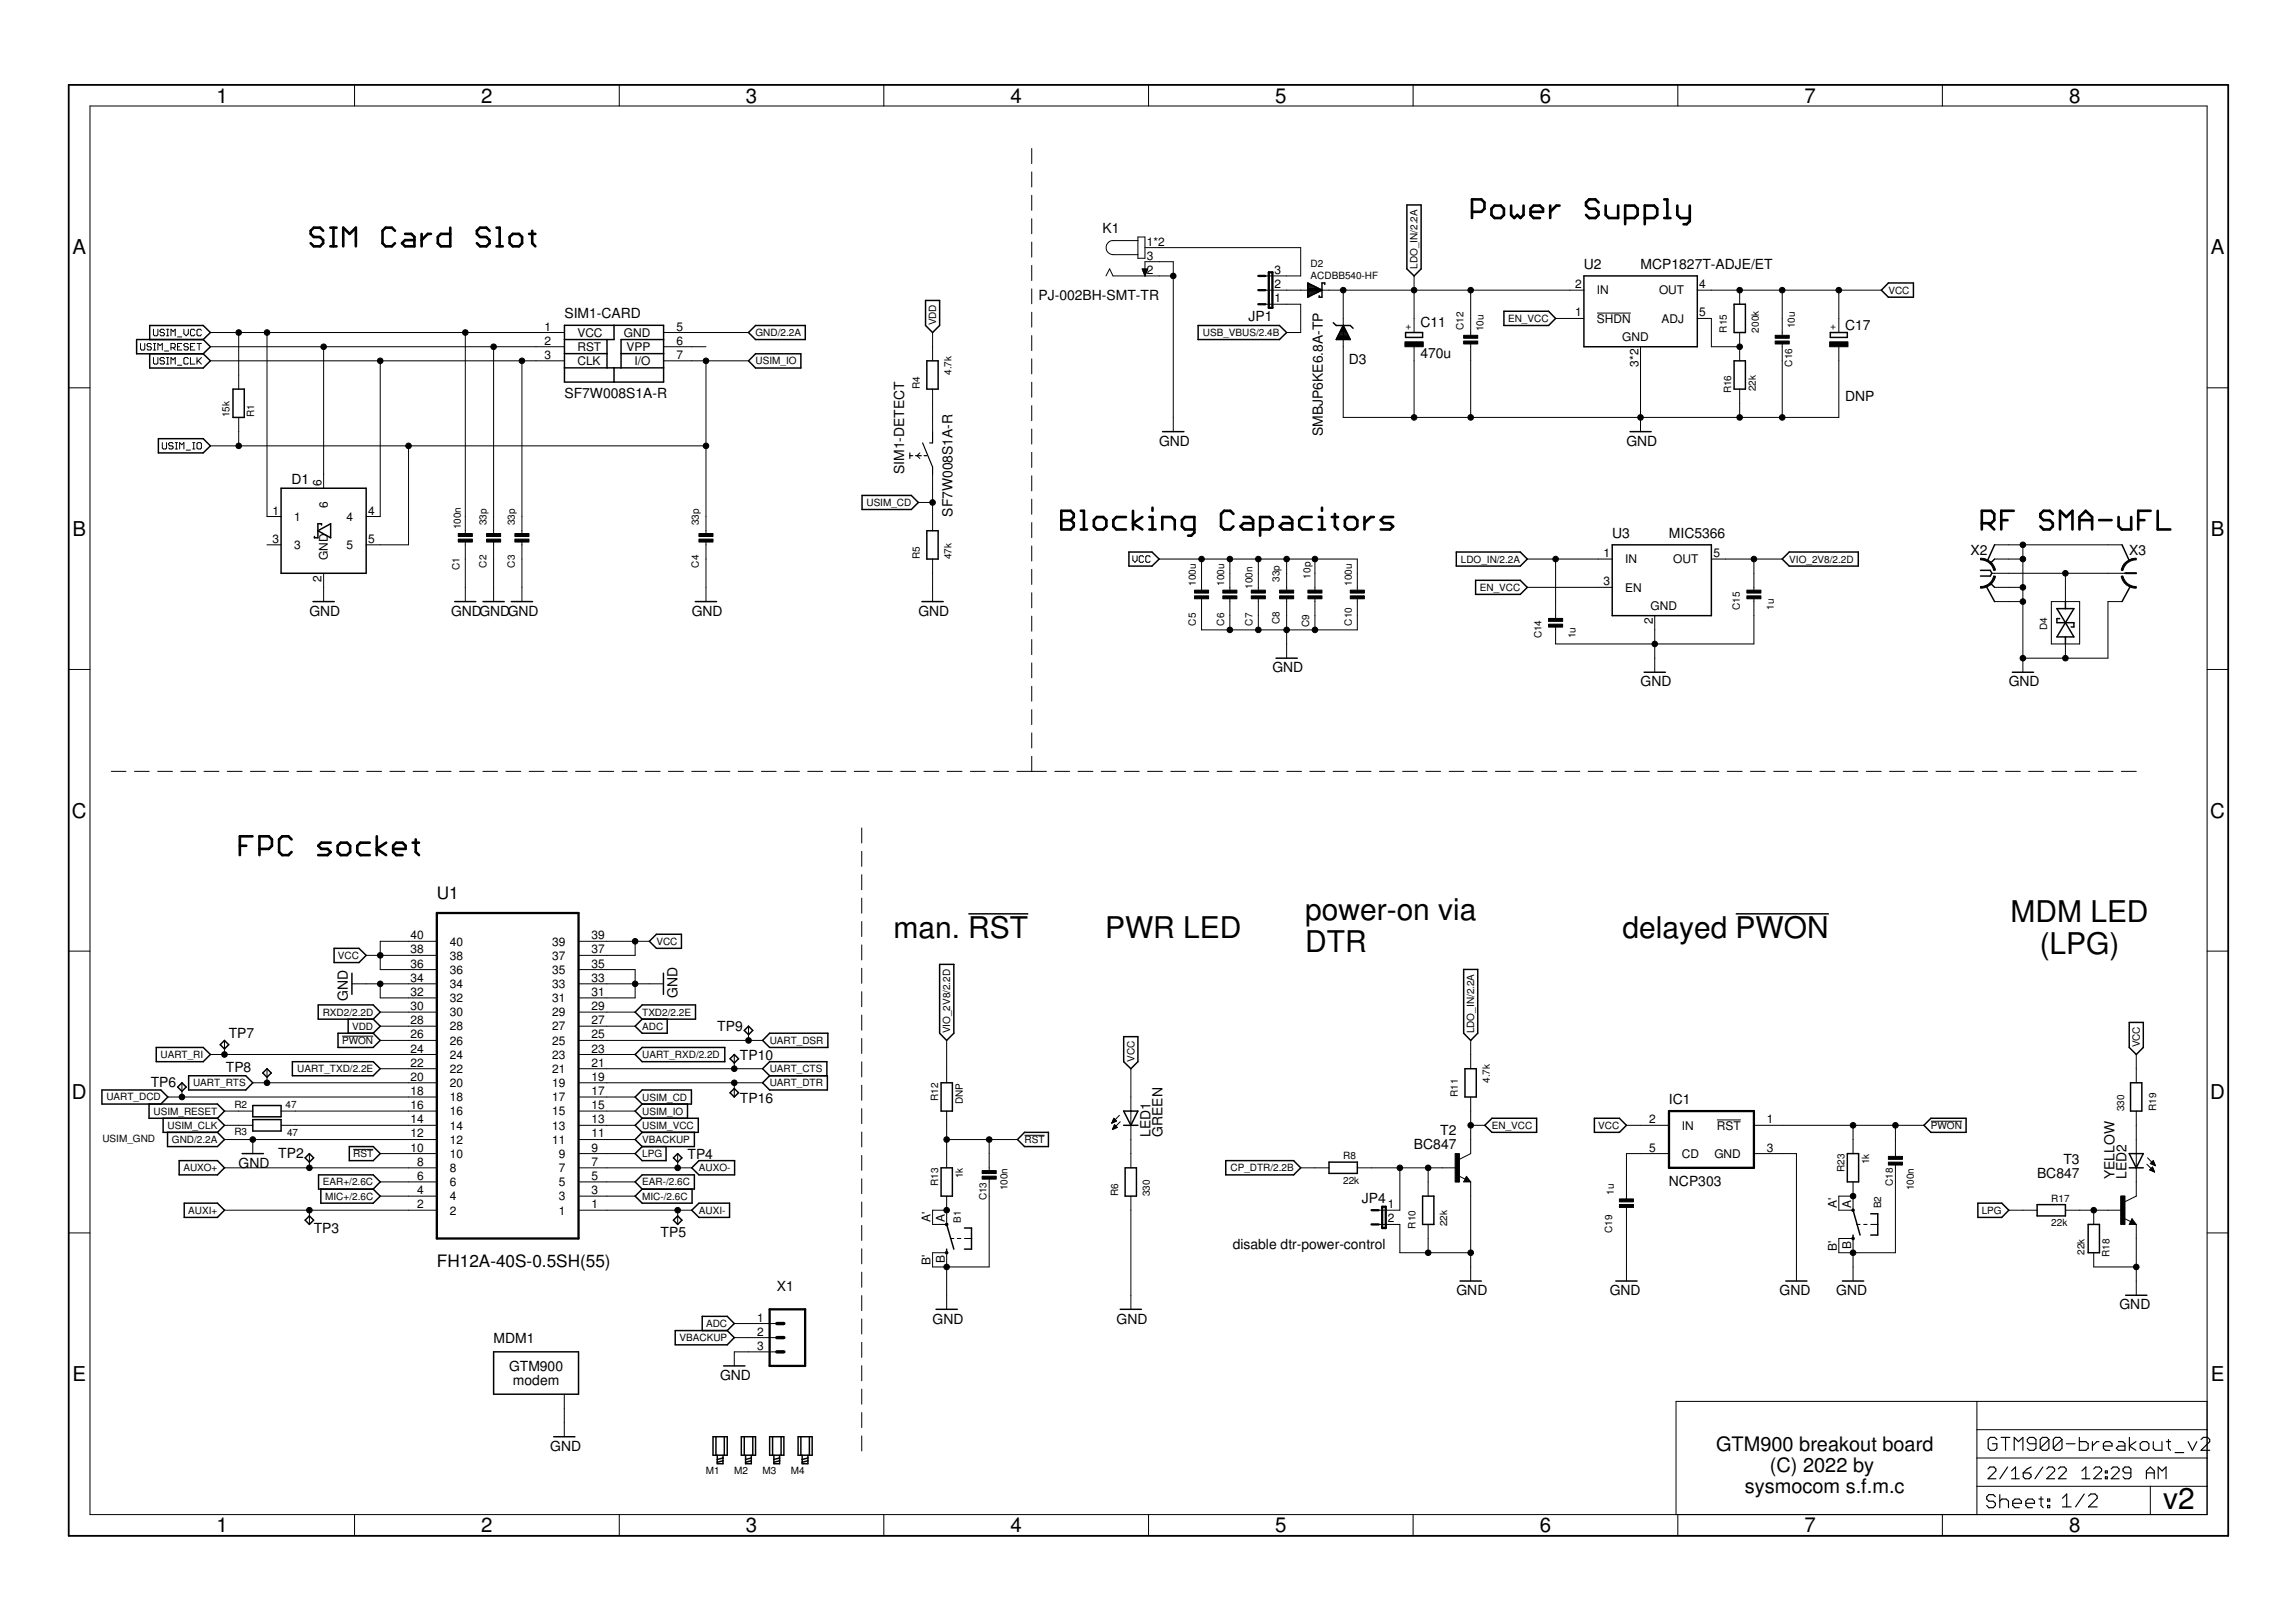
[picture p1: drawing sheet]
<svg xmlns="http://www.w3.org/2000/svg" width="297mm" height="210mm" viewBox="0 0 297 210" stroke-linecap="round" stroke-linejoin="round" font-family="sans-serif">
<defs><g id="words">
<g font-size="3.9">
<text x="168.9" y="119.1">power-on via</text>
<text x="260.1" y="119.3">MDM LED</text>
<text x="115.6" y="121.4">man. RST</text>
<text x="143" y="121.4">PWR LED</text>
<text x="168.9" y="123.2">DTR</text>
<text x="209.9" y="121.4">delayed PWON</text>
<text x="263.9" y="123.4">(LPG)</text>
<text x="279.9" y="195.3">v2</text>
</g>
<g font-size="2.6">
<text x="28" y="13.3">1</text>
<text x="62.3" y="13.3">2</text>
<text x="96.5" y="13.3">3</text>
<text x="130.7" y="13.3">4</text>
<text x="165" y="13.3">5</text>
<text x="199.2" y="13.3">6</text>
<text x="233.4" y="13.3">7</text>
<text x="267.7" y="13.3">8</text>
<text x="9.4" y="32.9">A</text>
<text x="286" y="32.9">A</text>
<text x="9.4" y="69.3">B</text>
<text x="286" y="69.3">B</text>
<text x="9.3" y="105.8">C</text>
<text x="286" y="105.8">C</text>
<text x="9.3" y="142.3">D</text>
<text x="286" y="142.3">D</text>
<text x="9.4" y="178.7">E</text>
<text x="286" y="178.7">E</text>
<text x="222" y="187.8">GTM900 breakout board</text>
<text x="229" y="190.5">(C) 2022 by</text>
<text x="225.7" y="193.3">sysmocom s.f.m.c</text>
<text x="28" y="198.3">1</text>
<text x="62.3" y="198.3">2</text>
<text x="96.5" y="198.3">3</text>
<text x="130.7" y="198.3">4</text>
<text x="165" y="198.3">5</text>
<text x="199.2" y="198.3">6</text>
<text x="233.4" y="198.3">7</text>
<text x="267.7" y="198.3">8</text>
</g>
<g font-size="2.2">
<text x="56.5" y="116.3">U1</text>
<text x="56.5" y="163.9">FH12A-40S-0.5SH(55)</text>
</g>
<g font-size="1.8">
<text x="142.6" y="30.2">K1</text>
<text x="204.9" y="34.8">U2</text>
<text x="212.2" y="34.8">MCP1827T-ADJE/ET</text>
<text x="73" y="41.2">SIM1-CARD</text>
<text x="134.4" y="38.8">PJ-002BH-SMT-TR</text>
<text x="161.5" y="41.6">JP1</text>
<text x="174.5" y="47.2">D3</text>
<text x="183.8" y="46.4">470u</text>
<text x="183.8" y="42.3">C11</text>
<text x="238.7" y="42.7">C17</text>
<text x="73" y="51.5">SF7W008S1A-R</text>
<text x="238.7" y="51.8">DNP</text>
<text x="150" y="57.7">GND</text>
<text x="171.1" y="56.4" transform="rotate(-90 171.1 56.4)">SMBJP6KE6.8A-TP</text>
<text x="210.4" y="57.7">GND</text>
<text x="37.7" y="62.6">D1</text>
<text x="117" y="61.4" transform="rotate(-90 117 61.4)">SIM1-DETECT</text>
<text x="123.2" y="66.9" transform="rotate(-90 123.2 66.9)">SF7W008S1A-R</text>
<text x="208.6" y="69.6">U3</text>
<text x="215.9" y="69.6">MIC5366</text>
<text x="254.9" y="71.8">X2</text>
<text x="275.5" y="71.8">X3</text>
<text x="40" y="79.7">GND</text>
<text x="58.4" y="79.7">GNDGNDGND</text>
<text x="89.5" y="79.7">GND</text>
<text x="118.8" y="79.7">GND</text>
<text x="164.6" y="87">GND</text>
<text x="212.2" y="88.8">GND</text>
<text x="259.9" y="88.8">GND</text>
<text x="45" y="129.5" transform="rotate(-90 45 129.5)">GND</text>
<text x="87.7" y="129.1" transform="rotate(-90 87.7 129.1)">GND</text>
<text x="29.6" y="134.3">TP7</text>
<text x="92.8" y="133.4">TP9</text>
<text x="95.7" y="137.2">TP10</text>
<text x="19.5" y="140.7">TP6</text>
<text x="29.2" y="138.7">TP8</text>
<text x="95.7" y="142.7">TP16</text>
<text x="215.9" y="142.9">IC1</text>
<text x="36" y="149.8">TP2</text>
<text x="148.9" y="147.1" transform="rotate(-90 148.9 147.1)">LED1</text>
<text x="150.4" y="147.1" transform="rotate(-90 150.4 147.1)">GREEN</text>
<text x="182.9" y="148.8">BC847</text>
<text x="186.3" y="146.9">T2</text>
<text x="30.9" y="151.1">GND</text>
<text x="89" y="150">TP4</text>
<text x="176.2" y="155.7">JP4</text>
<text x="215.9" y="153.5">NCP303</text>
<text x="263.5" y="152.4">BC847</text>
<text x="266.9" y="150.6">T3</text>
<text x="273.5" y="152.6" transform="rotate(-90 273.5 152.6)">YELLOW</text>
<text x="275.1" y="152.6" transform="rotate(-90 275.1 152.6)">LED2</text>
<text x="40.6" y="159.6">TP3</text>
<text x="85.5" y="160.1">TP5</text>
<text x="159.5" y="161.6">disable dtr-power-control</text>
<text x="100.5" y="167.1">X1</text>
<text x="188.4" y="167.6">GND</text>
<text x="208.2" y="167.6">GND</text>
<text x="230.2" y="167.6">GND</text>
<text x="237.6" y="167.6">GND</text>
<text x="63.9" y="173.8">MDM1</text>
<text x="120.6" y="171.3">GND</text>
<text x="144.5" y="171.3">GND</text>
<text x="274.2" y="169.4">GND</text>
<text x="65.9" y="177.4">GTM900</text>
<text x="66.4" y="179.2">modem</text>
<text x="93.2" y="178.6">GND</text>
<text x="71.2" y="187.8">GND</text>
</g>
<g font-size="1.5">
<text x="148.4" y="31.8">1*2</text>
<text x="148.4" y="35.5">2</text>
<text x="148.4" y="33.6">3</text>
<text x="164.9" y="35.5">3</text>
<text x="164.9" y="39.1">1</text>
<text x="164.9" y="37.3">2</text>
<text x="203.8" y="37.3">2</text>
<text x="203.8" y="40.9">1</text>
<text x="206.6" y="38.1">IN</text>
<text x="206.6" y="41.8">SHDN</text>
<text x="214.6" y="38.1">OUT</text>
<text x="215" y="41.8">ADJ</text>
<text x="219.8" y="37.3">4</text>
<text x="219.8" y="40.9">5</text>
<text x="70.5" y="42.8">1</text>
<text x="70.5" y="44.6">2</text>
<text x="70.5" y="46.4">3</text>
<text x="74.7" y="43.6">VCC</text>
<text x="74.7" y="45.4">RST</text>
<text x="74.7" y="47.2">CLK</text>
<text x="80.7" y="43.6">GND</text>
<text x="81.1" y="45.4">VPP</text>
<text x="82.1" y="47.3">I/O</text>
<text x="87.5" y="46.4">7</text>
<text x="87.5" y="44.6">6</text>
<text x="87.5" y="42.8">5</text>
<text x="209.9" y="44.1">GND</text>
<text x="212" y="47.5" transform="rotate(-90 212 47.5)">3*2</text>
<text x="41.6" y="62.9" transform="rotate(-90 41.6 62.9)">6</text>
<text x="42.4" y="65.7" transform="rotate(-90 42.4 65.7)">6</text>
<text x="35.2" y="66.6">1</text>
<text x="35.2" y="70.3">3</text>
<text x="38.1" y="67.4">1</text>
<text x="38.1" y="71.1">3</text>
<text x="44.8" y="71.1">5</text>
<text x="44.8" y="67.4">4</text>
<text x="47.6" y="70.3">5</text>
<text x="47.6" y="66.6">4</text>
<text x="41.6" y="75.3" transform="rotate(-90 41.6 75.3)">2</text>
<text x="42.4" y="72.5" transform="rotate(-90 42.4 72.5)">GND</text>
<text x="207.5" y="72.1">1</text>
<text x="207.5" y="75.8">3</text>
<text x="210.3" y="72.9">IN</text>
<text x="210.3" y="76.6">EN</text>
<text x="216.5" y="72.9">OUT</text>
<text x="221.7" y="72.1">5</text>
<text x="213.5" y="78.9">GND</text>
<text x="213.8" y="80.8" transform="rotate(-90 213.8 80.8)">2</text>
<text x="53.1" y="125.2">36</text>
<text x="53.1" y="123.4">38</text>
<text x="53.1" y="121.6">40</text>
<text x="58.2" y="124.2">38</text>
<text x="58.2" y="122.4">40</text>
<text x="71.4" y="124.2">37</text>
<text x="71.4" y="122.4">39</text>
<text x="76.5" y="125.2">35</text>
<text x="76.5" y="123.4">37</text>
<text x="76.5" y="121.6">39</text>
<text x="53.1" y="130.7">30</text>
<text x="53.1" y="128.9">32</text>
<text x="53.1" y="127.1">34</text>
<text x="58.2" y="131.5">30</text>
<text x="58.2" y="129.7">32</text>
<text x="58.2" y="127.9">34</text>
<text x="58.2" y="126">36</text>
<text x="71.4" y="131.5">29</text>
<text x="71.4" y="129.7">31</text>
<text x="71.4" y="127.9">33</text>
<text x="71.4" y="126">35</text>
<text x="76.5" y="130.7">29</text>
<text x="76.5" y="128.9">31</text>
<text x="76.5" y="127.1">33</text>
<text x="53.1" y="136.2">24</text>
<text x="53.1" y="134.4">26</text>
<text x="53.1" y="132.5">28</text>
<text x="58.2" y="137">24</text>
<text x="58.2" y="135.2">26</text>
<text x="58.2" y="133.4">28</text>
<text x="71.4" y="137">23</text>
<text x="71.4" y="135.2">25</text>
<text x="71.4" y="133.4">27</text>
<text x="76.5" y="136.2">23</text>
<text x="76.5" y="134.4">25</text>
<text x="76.5" y="132.5">27</text>
<text x="53.1" y="143.5">16</text>
<text x="53.1" y="141.7">18</text>
<text x="53.1" y="139.9">20</text>
<text x="53.1" y="138">22</text>
<text x="58.2" y="142.5">18</text>
<text x="58.2" y="140.7">20</text>
<text x="58.2" y="138.8">22</text>
<text x="71.4" y="142.5">17</text>
<text x="71.4" y="140.7">19</text>
<text x="71.4" y="138.9">21</text>
<text x="76.5" y="143.5">15</text>
<text x="76.5" y="141.7">17</text>
<text x="76.5" y="139.9">19</text>
<text x="76.5" y="138">21</text>
<text x="53.1" y="149">10</text>
<text x="53.1" y="147.2">12</text>
<text x="53.1" y="145.4">14</text>
<text x="58.2" y="149.8">10</text>
<text x="58.2" y="148">12</text>
<text x="58.2" y="146.2">14</text>
<text x="58.2" y="144.3">16</text>
<text x="71.4" y="148">11</text>
<text x="71.4" y="146.2">13</text>
<text x="71.4" y="144.3">15</text>
<text x="72.3" y="149.8">9</text>
<text x="76.5" y="149">9</text>
<text x="76.5" y="147.2">11</text>
<text x="76.5" y="145.4">13</text>
<text x="213.4" y="145.4">2</text>
<text x="213.4" y="149">5</text>
<text x="217.6" y="146.2">IN</text>
<text x="217.6" y="149.8">CD</text>
<text x="221.8" y="149.8">GND</text>
<text x="222.1" y="146.2">RST</text>
<text x="228.6" y="145.4">1</text>
<text x="228.6" y="149">3</text>
<text x="54" y="154.5">4</text>
<text x="54" y="152.7">6</text>
<text x="54" y="150.9">8</text>
<text x="58.2" y="155.3">4</text>
<text x="58.2" y="153.5">6</text>
<text x="58.2" y="151.7">8</text>
<text x="72.3" y="155.3">3</text>
<text x="72.3" y="153.5">5</text>
<text x="72.3" y="151.7">7</text>
<text x="76.5" y="154.5">3</text>
<text x="76.5" y="152.7">5</text>
<text x="76.5" y="150.9">7</text>
<text x="54" y="156.4">2</text>
<text x="58.2" y="157.2">2</text>
<text x="72.3" y="157.2">1</text>
<text x="76.5" y="156.4">1</text>
<text x="120.4" y="158.2" transform="rotate(-90 120.4 158.2)">A'</text>
<text x="122.2" y="158.2" transform="rotate(-90 122.2 158.2)">A</text>
<text x="179.5" y="156.4">1</text>
<text x="179.5" y="158.2">2</text>
<text x="237.6" y="161.9" transform="rotate(-90 237.6 161.9)">B'</text>
<text x="237.6" y="156.4" transform="rotate(-90 237.6 156.4)">A'</text>
<text x="239.5" y="161.6" transform="rotate(-90 239.5 161.6)">B</text>
<text x="239.5" y="156.4" transform="rotate(-90 239.5 156.4)">A</text>
<text x="120.4" y="163.7" transform="rotate(-90 120.4 163.7)">B'</text>
<text x="122.2" y="163.4" transform="rotate(-90 122.2 163.4)">B</text>
<text x="97.9" y="171">1</text>
<text x="97.9" y="172.9">2</text>
<text x="97.9" y="174.7">3</text>
</g>
<g font-size="1.3">
<text x="169.6" y="34.6">D2</text>
<text x="183.4" y="34.8" transform="rotate(-90 183.4 34.8)">LDO_IN/2.2A</text>
<text x="169.6" y="36.1">ACDBB540-HF</text>
<text x="195.1" y="41.7">EN_VCC</text>
<text x="244.3" y="38">VCC</text>
<text x="97.7" y="43.5">GND/2.2A</text>
<text x="97.7" y="47.2">USIM_IO</text>
<text x="121.1" y="42.1" transform="rotate(-90 121.1 42.1)">VDD</text>
<text x="155.6" y="43.5">USB_VBUS/2.4B</text>
<text x="182.5" y="42.7" transform="rotate(-90 182.5 42.7)">+</text>
<text x="189.3" y="42.7" transform="rotate(-90 189.3 42.7)">C12</text>
<text x="191.9" y="42.9" transform="rotate(-90 191.9 42.9)">10u</text>
<text x="223.4" y="43" transform="rotate(-90 223.4 43)">R15</text>
<text x="227.5" y="43" transform="rotate(-90 227.5 43)">200k</text>
<text x="231.9" y="47.4" transform="rotate(-90 231.9 47.4)">C16</text>
<text x="232.2" y="42.5" transform="rotate(-90 232.2 42.5)">10u</text>
<text x="237.5" y="42.7" transform="rotate(-90 237.5 42.7)">+</text>
<text x="119" y="50.4" transform="rotate(-90 119 50.4)">R4</text>
<text x="123.1" y="48.5" transform="rotate(-90 123.1 48.5)">4.7k</text>
<text x="224" y="50.9" transform="rotate(-90 224 50.9)">R16</text>
<text x="227.2" y="50.6" transform="rotate(-90 227.2 50.6)">22k</text>
<text x="29.7" y="54" transform="rotate(-90 29.7 54)">15k</text>
<text x="32.9" y="54" transform="rotate(-90 32.9 54)">R1</text>
<text x="112.1" y="65.5">USIM_CD</text>
<text x="59.6" y="68.5" transform="rotate(-90 59.6 68.5)">100n</text>
<text x="62.9" y="68" transform="rotate(-90 62.9 68)">33p</text>
<text x="66.6" y="68" transform="rotate(-90 66.6 68)">33p</text>
<text x="90.4" y="68" transform="rotate(-90 90.4 68)">33p</text>
<text x="59.5" y="73.8" transform="rotate(-90 59.5 73.8)">C1</text>
<text x="62.9" y="73.4" transform="rotate(-90 62.9 73.4)">C2</text>
<text x="66.6" y="73.4" transform="rotate(-90 66.6 73.4)">C3</text>
<text x="90.4" y="73.4" transform="rotate(-90 90.4 73.4)">C4</text>
<text x="119" y="72.3" transform="rotate(-90 119 72.3)">R5</text>
<text x="123.1" y="72.3" transform="rotate(-90 123.1 72.3)">47k</text>
<text x="154.7" y="75.8" transform="rotate(-90 154.7 75.8)">100u</text>
<text x="158.4" y="75.8" transform="rotate(-90 158.4 75.8)">100u</text>
<text x="162" y="76.2" transform="rotate(-90 162 76.2)">100n</text>
<text x="165.5" y="75.3" transform="rotate(-90 165.5 75.3)">33p</text>
<text x="169.6" y="74.9" transform="rotate(-90 169.6 74.9)">10p</text>
<text x="174.9" y="75.8" transform="rotate(-90 174.9 75.8)">100u</text>
<text x="189" y="72.8">LDO_IN/2.2A</text>
<text x="191.4" y="76.5">EN_VCC</text>
<text x="231.5" y="72.8">VIO_2V8/2.2D</text>
<text x="154.7" y="81" transform="rotate(-90 154.7 81)">C5</text>
<text x="158.4" y="81" transform="rotate(-90 158.4 81)">C6</text>
<text x="162" y="81" transform="rotate(-90 162 81)">C7</text>
<text x="165.5" y="80.8" transform="rotate(-90 165.5 80.8)">C8</text>
<text x="169.4" y="81.1" transform="rotate(-90 169.4 81.1)">C9</text>
<text x="174.9" y="81" transform="rotate(-90 174.9 81)">C10</text>
<text x="199.4" y="82.6" transform="rotate(-90 199.4 82.6)">C14</text>
<text x="203.8" y="82.6" transform="rotate(-90 203.8 82.6)">1u</text>
<text x="225.1" y="78.9" transform="rotate(-90 225.1 78.9)">C15</text>
<text x="229.5" y="78.9" transform="rotate(-90 229.5 78.9)">1u</text>
<text x="264.8" y="81.5" transform="rotate(-90 264.8 81.5)">D4</text>
<text x="43.7" y="124.1">VCC</text>
<text x="84.9" y="122.3">VCC</text>
<text x="41.8" y="131.4">RXD2/2.2D</text>
<text x="83.1" y="131.4">TXD2/2.2E</text>
<text x="20.8" y="136.9">UART_RI</text>
<text x="44.3" y="135.1">PWON</text>
<text x="45.5" y="133.3">VDD</text>
<text x="83.1" y="133.3">ADC</text>
<text x="83.1" y="136.9">UART_RXD/2.2D</text>
<text x="99.6" y="135.1">UART_DSR</text>
<text x="122.9" y="133.7" transform="rotate(-90 122.9 133.7)">VIO_2V8/2.2D</text>
<text x="146.8" y="137.4" transform="rotate(-90 146.8 137.4)">VCC</text>
<text x="190.7" y="133.7" transform="rotate(-90 190.7 133.7)">LDO_IN/2.2A</text>
<text x="276.8" y="135.6" transform="rotate(-90 276.8 135.6)">VCC</text>
<text x="13.8" y="142.4">UART_DCD</text>
<text x="25" y="140.6">UART_RTS</text>
<text x="30.3" y="143.4">R2</text>
<text x="36.9" y="143.3">47</text>
<text x="38.5" y="138.8">UART_TXD/2.2E</text>
<text x="83.1" y="142.4">USIM_CD</text>
<text x="99.6" y="138.8">UART_CTS</text>
<text x="99.6" y="140.6">UART_DTR</text>
<text x="121.4" y="142.5" transform="rotate(-90 121.4 142.5)">R12</text>
<text x="124.6" y="142.9" transform="rotate(-90 124.6 142.9)">DNP</text>
<text x="188.6" y="142" transform="rotate(-90 188.6 142)">R11</text>
<text x="192.7" y="140.1" transform="rotate(-90 192.7 140.1)">4.7k</text>
<text x="274.8" y="143.8" transform="rotate(-90 274.8 143.8)">330</text>
<text x="278.9" y="143.8" transform="rotate(-90 278.9 143.8)">R19</text>
<text x="13.2" y="147.8">USIM_GND</text>
<text x="19.9" y="144.2">USIM_RESET</text>
<text x="21.7" y="146.1">USIM_CLK</text>
<text x="22.2" y="147.9">GND/2.2A</text>
<text x="30.3" y="146.9">R3</text>
<text x="37.1" y="147">47</text>
<text x="45.7" y="149.7">RST</text>
<text x="83.1" y="146.1">USIM_VCC</text>
<text x="83.1" y="144.3">USIM_IO</text>
<text x="83.1" y="147.9">VBACKUP</text>
<text x="83.1" y="149.7">LPG</text>
<text x="132.6" y="147.9">RST</text>
<text x="193" y="146.1">EN_VCC</text>
<text x="206.8" y="146.1">VCC</text>
<text x="249.8" y="146.1">PWON</text>
<text x="23.7" y="151.6">AUXO+</text>
<text x="41.8" y="153.4">EAR+/2.6C</text>
<text x="42.1" y="155.2">MIC+/2.6C</text>
<text x="83.1" y="153.4">EAR-/2.6C</text>
<text x="83.1" y="155.2">MIC-/2.6C</text>
<text x="90.4" y="151.6">AUXO-</text>
<text x="121.4" y="153.5" transform="rotate(-90 121.4 153.5)">R13</text>
<text x="124.6" y="152.5" transform="rotate(-90 124.6 152.5)">1k</text>
<text x="127.6" y="155.3" transform="rotate(-90 127.6 155.3)">C13</text>
<text x="130.4" y="154.1" transform="rotate(-90 130.4 154.1)">100n</text>
<text x="144.6" y="154.8" transform="rotate(-90 144.6 154.8)">R6</text>
<text x="148.8" y="154.8" transform="rotate(-90 148.8 154.8)">330</text>
<text x="159.2" y="151.6">CP_DTR/2.2B</text>
<text x="173.8" y="153.2">22k</text>
<text x="173.8" y="150">R8</text>
<text x="208.8" y="154.6" transform="rotate(-90 208.8 154.6)">1u</text>
<text x="238.6" y="151.7" transform="rotate(-90 238.6 151.7)">R23</text>
<text x="241.8" y="150.6" transform="rotate(-90 241.8 150.6)">1k</text>
<text x="244.9" y="153.5" transform="rotate(-90 244.9 153.5)">C18</text>
<text x="247.6" y="154.1" transform="rotate(-90 247.6 154.1)">100n</text>
<text x="265.4" y="155.5">R17</text>
<text x="24.4" y="157.1">AUXI+</text>
<text x="90.4" y="157.1">AUXI-</text>
<text x="124.3" y="158.2" transform="rotate(-90 124.3 158.2)">B1</text>
<text x="183.1" y="159" transform="rotate(-90 183.1 159)">R10</text>
<text x="187.2" y="158.7" transform="rotate(-90 187.2 158.7)">22k</text>
<text x="208.6" y="159.6" transform="rotate(-90 208.6 159.6)">C19</text>
<text x="243.4" y="156.4" transform="rotate(-90 243.4 156.4)">B2</text>
<text x="256.4" y="157.1">LPG</text>
<text x="265.4" y="158.7">22k</text>
<text x="269.7" y="162.4" transform="rotate(-90 269.7 162.4)">22k</text>
<text x="272.9" y="162.7" transform="rotate(-90 272.9 162.7)">R18</text>
<text x="87.9" y="173.6">VBACKUP</text>
<text x="91.4" y="171.7">ADC</text>
<text x="91.3" y="190.7">M1</text>
<text x="95" y="190.7">M2</text>
<text x="98.7" y="190.7">M3</text>
<text x="102.3" y="190.7">M4</text>
</g>
</g></defs>
<g fill="none" stroke="#000" stroke-width=".13">
<path d="M11.6 13.7h273.9v182.3h-273.9zM45.9 11v2.7M80.1 11v2.7M114.3 11v2.7M133.5 19.2v2M148.6 11v2.7M182.8 11v2.7M217.1 11v2.7M251.3 11v2.7M133.5 22.2v2M133.5 25.3v1.9M133.5 28.3v1.9"/>
<path d="M133.5 31.3v2M133.5 34.4v1.9M133.5 37.4v1.9M143.1 35.7l.5-.9 .4 .9h7.8M147.2 31.1h-3.2a.91 .91 0 0 0-.9 .9 .91 .91 0 0 0 .9 1h3.2M147.2 30.7h.9v2.7h-.9zM147.8 34.8h.7l-.4 .9zM147.8 34.8h.7M147.8 34.9h.6M147.8 35h.6M147.9 35.1h.5M147.9 35.2h.4"/>
<path d="M148 35.3h.3M148 35.4h.3M148 35.5h.2M148.1 35.5h.1M148.1 35.6h.1M148.1 35.7v-1.8h3.7v22M148.1 32h20.2v3.7h-4.6M148.1 35.7h.1M163.7 39.4h4.6v3.6h-1.8M163.7 37.5h41.2M173.8 37.5v16.5h64.1v-9.1M182.9 35.7v7.3"/>
<path d="M190.3 37.5v6.1M219.6 37.5h23.8M225.1 37.5v1.9M230.6 37.5v6.1M237.9 37.5v5.5M8.9 50.2h2.7M18.2 44.4v.7l.1 .2h.3l.1-.2v-.7M19.6 44.6l-.1-.2h-.3l-.2 .2 .2 .3h.3l.1 .1-.1 .3h-.3l-.2-.2M19.9 42.6v.7l.1 .2h.3l.1-.2v-.7M19.9 46.3v.7l.1 .1h.3l.1-.1v-.7M19.9 45.3h.3M19.9 44.4h.3"/>
<path d="M20 44.4v.9M20.4 45.3v-.9l.3 .3 .3-.3v.9M21 57.3v.7l.1 .1h.3l.1-.1v-.7M21.3 42.8l-.2-.2h-.3l-.1 .2v.1l.1 .1h.3l.2 .3-.2 .2h-.3l-.1-.2M21.3 46.4l-.2-.1h-.3l-.1 .1v.2l.1 .1h.3l.2 .1v.2l-.2 .1h-.3l-.1-.1M21.3 45.4h.5M21.5 43.5h.3M21.5 42.6h.3M21.5 47.1h.3M21.5 46.3h.3M21.7 42.6v.9M21.7 46.3v.8"/>
<path d="M22.1 45h.4l.2-.1v-.3l-.2-.2h-.4v.9M22.1 43.5v-.9l.3 .3 .3-.3v.9M22.1 47.1v-.8l.3 .3 .3-.3v.8M22.4 45l.3 .3M22.4 57.4l-.2-.1h-.2l-.2 .1v.2l.2 .1h.2l.2 .1v.2l-.2 .1h-.2l-.2-.1M22.7 58.1h.3M22.7 57.3h.3M22.8 57.3v.8M23 43.6h.5M23 47.3h.5M23 44.9h.2M23.2 58.1v-.8l.3 .3 .3-.3v.8"/>
<path d="M23.5 44.4h-.5v.9h.5M23.8 42.6v.6l.3 .3 .3-.3v-.6M24.1 58.3h.5M24.4 44.6l-.2-.2h-.3l-.1 .2v.1l.1 .2h.3l.2 .1v.1l-.2 .2h-.3l-.1-.2M24.4 46.4l-.2-.1h-.3l-.1 .1v.6l.1 .1h.3l.2-.1M24.6 46.3v.8h.6M24.6 44.9h.3M24.9 58.1h.3M24.9 57.3h.3M25.1 57.3v.8M25.2 42.8l-.1-.2h-.3l-.2 .2v.5l.2 .2h.3l.1-.2M25.2 44.4h-.6v.9h.6"/>
<path d="M25.5 46.3v.8M25.5 57.4l.1-.1h.3l.2 .1v.6l-.2 .1h-.3l-.1-.1zM25.5 44.4h.6M25.6 46.7l.5 .4M25.8 44.4v.9M26.1 42.8l-.2-.2h-.3l-.1 .2v.5l.1 .2h.3l.2-.2M26.1 46.3l-.6 .5M27.2 43h45.8M27.2 46.7h45.8M27.2 44.9h45.8M27.2 57.7h64.1M30.9 43v7.4"/>
<path d="M30.9 54v3.7M34.5 43v23.8h1.9M41.9 44.9v18.3M49.2 46.7v20.1h-1.8M52.9 57.7v12.8h-5.5M60.2 43v26.2M63.9 44.9v24.3M67.5 46.7v22.5M85.8 43h11M85.8 46.7h11M85.8 44.9h5.5M91.3 46.7v22.5"/>
<path d="M119 58.6l-.4 .4 .4 .3M120.6 43v3.7M120.6 50.4v5.5M133.5 40.4v1.9M133.5 43.4v2M133.5 46.4v2M133.5 49.5v1.9M133.5 52.5v1.9M133.5 55.5v2M133.5 58.5v2M182.9 44.9v9.1M190.3 44.3v9.7"/>
<path d="M201.3 41.2h3.6M206.6 40.5h4.4M212.2 44.9v11M219.6 41.2h1.8v3.7h3.7M225.1 43v3.7M225.1 50.4v3.6M230.6 44.3v9.7M285.5 50.2h2.8M34.5 70.5h1.9M41.9 74.2v3.7M60.2 70v7.9M63.9 70v7.9"/>
<path d="M67.5 70v7.9M91.3 70v7.9M118.8 65h1.8M120.6 61.4v7.3M120.6 72.3v5.6M133.5 61.6v1.9M133.5 64.6v1.9M133.5 67.6v2M133.5 70.7v1.9M133.5 73.7v1.9M133.5 76.7v2M133.5 79.7v2"/>
<path d="M146.6 71.9v.6l.2 .3 .3-.3v-.6M148 72.1l-.2-.2h-.3l-.1 .2v.5l.1 .2h.3l.2-.2M148.8 72.1l-.1-.2h-.3l-.2 .2v.5l.2 .2h.3l.1-.2M150 72.3h25.6v4.3M155.4 72.3v4.3M155.4 77.3v4.2h20.2v-4.2M159.1 72.3v4.3M159.1 77.3v4.2M162.8 72.3v4.3M162.8 77.3v4.2M166.5 72.3v4.3M166.5 77.3v7.9"/>
<path d="M170.1 72.3v4.3M170.1 77.3v4.2M197.6 76h11M197.6 72.3h11M201.3 72.3v7.9M214.1 79.7v7.3M221.4 72.3h9.2M226.9 77.3v6h-25.6v-2.3M226.9 72.3v4.3M257.7 74.2h17.2M258 76h3.7M258 77.9h3.7"/>
<path d="M258 72.3h3.7M258 70.5h16.5M261.7 70.5v16.5M265.4 77.9h3.6v5.4h-3.6zM267.2 74.2v3.7M274.5 77.9h-1.8v7.3h-11M8.9 86.6h2.7M14.4 99.8h1.9M17.4 99.8h1.9M20.4 99.8h1.9M23.4 99.8h1.9M26.4 99.8h1.9"/>
<path d="M29.4 99.8h1.9M32.4 99.8h1.9M35.4 99.8h1.9M38.4 99.8h1.9M41.4 99.8h1.9M44.4 99.8h2M47.4 99.8h2M50.4 99.8h2M53.4 99.8h2M56.5 99.8h1.9M59.5 99.8h1.9M62.5 99.8h1.9"/>
<path d="M65.4 99.8h2M68.5 99.8h1.9M71.5 99.8h1.9M74.5 99.8h1.9M77.5 99.8h1.9M80.5 99.8h1.9M83.5 99.8h1.9M86.5 99.8h1.9M89.5 99.8h1.9M92.5 99.8h1.9M95.5 99.8h1.9M98.5 99.8h1.9"/>
<path d="M101.5 99.8h1.9M104.5 99.8h1.9M107.5 99.8h1.9M110.5 99.8h1.9M113.5 99.8h1.9M116.5 99.8h1.9M119.5 99.8h2M122.5 99.8h2M125.5 99.8h2M128.5 99.8h2M131.6 99.8h3.8M133.5 82.8v1.9"/>
<path d="M133.5 85.8v1.9M133.5 88.8v1.9M133.5 91.8v2M133.5 94.8v2M133.5 97.9v1.9M136.5 99.8h1.9M139.5 99.8h1.9M142.5 99.8h1.9M145.5 99.8h1.9M148.5 99.8h1.9M151.5 99.8h1.9M154.5 99.8h1.9"/>
<path d="M157.5 99.8h1.9M160.5 99.8h1.9M163.5 99.8h1.9M166.5 99.8h1.9M169.5 99.8h1.9M172.5 99.8h1.9M175.5 99.8h1.9M178.5 99.8h1.9M181.5 99.8h1.9M184.5 99.8h1.9M187.5 99.8h1.9M190.5 99.8h1.9"/>
<path d="M193.5 99.8h1.9M196.5 99.8h1.9M199.5 99.8h1.9M202.5 99.8h1.9M205.5 99.8h1.9M208.5 99.8h1.9M211.5 99.8h1.9M214.5 99.8h1.9M217.5 99.8h1.9M220.5 99.8h1.9M223.5 99.8h1.9M226.5 99.8h1.9"/>
<path d="M229.5 99.8h1.9M232.5 99.8h1.9M235.5 99.8h1.9M238.5 99.8h1.9M241.4 99.8h2M244.5 99.8h1.9M247.5 99.8h1.9M250.5 99.8h1.9M253.4 99.8h2M256.5 99.8h1.9M259.5 99.8h1.9M262.4 99.8h2"/>
<path d="M265.5 99.8h1.9M267.2 83.3v1.9M268.5 99.8h1.9M271.5 99.8h1.9M274.4 99.8h2M285.5 86.6h2.8M111.5 107.1v2M111.5 110.2v1.9M111.5 113.2v1.9M111.5 116.2v2M111.5 119.3v1.9M8.9 123.1h2.7"/>
<path d="M27.2 136.5h29.3M29 134.6v1.9M34.5 138.3v1.8M44.3 134.1h4M45.5 127.3h11M47.4 123.6h9.1M49.2 138.3h7.3M49.2 134.6h7.3M49.2 132.8h7.3M49.2 131h7.3M49.2 127.3v1.8h7.3M56.5 121.8h-7.3v3.7h7.3"/>
<path d="M74.8 127.3h11M74.8 138.3h23.9M74.8 136.5h7.4M74.8 134.6h23.9M74.8 132.8h7.4M74.8 131h7.4M74.8 125.5h7.4v3.6h-7.4M74.8 121.8h9.2M82.2 121.8v1.8h-7.4M95 136.5v1.8M96.8 132.8v1.8M111.5 122.3v1.9"/>
<path d="M111.5 125.3v2M111.5 128.3v2M111.5 131.4v1.9M111.5 134.4v1.9M111.5 137.4v2M122.5 134.6v5.5M146.3 138.3v12.8M190.3 134.6v3.7M276.4 136.5v3.6M285.5 123.1h2.8M8.9 159.6h2.7M21.7 142h34.8"/>
<path d="M23.5 140.1v1.9M29 151.1h27.5M29 145.6h3.7M29 143.8h3.7M29 156.6h27.5M29 147.5h27.5M32.7 140.1h23.8M32.7 147.5v1.8M36.4 145.6h20.1M36.4 143.8h20.1M40 149.3v1.8M40 156.6v1.9"/>
<path d="M45.7 148.7h2.6M49.2 154.8h7.3M49.2 153h7.3M49.2 149.3h7.3M74.8 151.1h14.7M74.8 145.6h7.4M74.8 143.8h7.4M74.8 156.6h14.7M74.8 154.8h7.4M74.8 153h7.4M74.8 149.3h7.4M74.8 147.5h7.4"/>
<path d="M74.8 142h7.4M74.8 140.1h23.9M87.7 149.3v1.8M87.7 156.6v1.9M95 140.1v1.9M111.5 140.4v2M111.5 143.5v1.9M111.5 146.5v1.9M111.5 149.5v1.9M111.5 152.5v2M111.5 155.6v1.9M111.5 158.6v1.9"/>
<path d="M122.5 154.8v3.7h-1.9v-1.9h1.9M122.5 147.5h9.1M122.5 143.8v7.3M128 152.4v11.6h-7.4v-1.9h1.9v7.3M128 147.5v4.2M132.5 146.9h2.6M143.8 145.3h.2M143.9 145.2h.3M143.9 145.1h.4M143.9 146.2h.1M144 145.1h.4M144 146.1h.2"/>
<path d="M144 145h.4M144 146h.4M144 144.9h.3M144 145.9h.5M144.1 144.8h.1M144.1 145.8h.4M144.1 144.7h.1M144.1 144.7l.4 .4-.7 .3zM144.1 145.8h.3M144.1 145.7h.2M144.2 145.6h.1M144.5 145.9l-.3-.4-.3 .7"/>
<path d="M144.5 145.9l-.6 .3M144.8 144.3l-1 1.1M144.9 145.2l-1 1M146.3 154.8v14.6M168.3 151.1h3.6M175.6 151.1h12.8M178.4 158.5h2.7v3.6h9.2M181.1 151.1v5.5h-2.7M184.8 151.1v3.7M184.8 158.5v3.6M188.7 152.1l.8 .5M189.7 152.2l.6 .8h-.9z"/>
<path d="M190.3 145.6h1.8M190.3 142v7.3l-1.5 .7M190.3 153v12.8M210.4 145.6h5.5M210.4 156.1v9.7M215.9 149.3h-5.5v6M222.1 144.9h3.1M226.9 145.6h22M226.9 149.3h5.5v16.5M239.7 153v3.6h-1.8v-1.8h1.8M239.7 145.6v3.7M240.2 158.5h.4"/>
<path d="M241.1 158.5h.5M242 158.5h.9M245.2 150.6v11.5h-7.3v-1.8h1.8v5.5M245.2 145.6v4.2M249.8 145.1h4M259.9 156.6h3.6M267.2 156.6h7.3M270.9 156.6v1.9M274.8 157.6l.9 .5M275.8 157.7l.6 .8h-.9zM276.4 143.8v11l-1.5 .7M276.4 158.5v9.1"/>
<path d="M277.7 150.7l1 1M277.8 149.8l1 1.1M278.1 151.4l.4-.4 .2 .7M278.1 151.4l.6 .3M278.1 151.4h.5M278.2 150.6l.4-.4 .2 .7zM278.2 151.3h.4M278.3 150.5h.4M278.3 151.5h.4M278.3 150.6h.4M278.3 151.2h.3M278.4 151.2h.1"/>
<path d="M278.4 150.4h.2M278.4 150.7h.4M278.4 151.5h.3M278.4 151.1h.1M278.5 150.3h.1M278.6 150.2h.1M278.6 151.6h.1M278.6 150.7h.2M278.8 150.8h.1M285.5 159.6h2.8M95 171.3h5.5M95 173.1h5.5"/>
<path d="M100.5 174.9h-5.5v1.9M111.5 161.6v2M111.5 164.6v2M111.5 167.7v1.9M111.5 170.7v1.9M111.5 173.7v2M111.5 176.7v2M111.5 179.8v1.9M122.9 160.3h.5M123.8 160.3h.5M124.8 160.3h.9M270.9 162.1v1.9h5.5"/>
<path d="M45.9 196v2.8M73 180.4v5.5M80.1 196v2.8M111.5 182.8v1.9M111.5 185.8v2M114.3 196v2.8M148.6 196v2.8M182.8 196v2.8M217.1 196v2.8M251.3 196v2.8M255.8 192.3h29.7M255.8 181.4v14.6"/>
<path d="M255.8 188.7h29.7M255.8 185h29.7M278.2 192.3v3.7M285.5 181.4h-68.7v14.6"/>
</g>
<g fill="none" stroke="#000" stroke-width=".34">
<path d="M41.8 29.9l-.4-.4h-.8l-.4 .4v.4l.4 .4h.8l.4 .4v.4l-.4 .4h-.8l-.4-.4M42.7 29.5h.8M42.7 31.9h.8M43.1 29.5v2.4M44.4 31.9v-2.4l.8 .8 .8-.8v2.4M51.1 29.9l-.4-.4h-.8l-.4 .4v1.6l.4 .4h.8l.4-.4M52.4 30.3h.8l.4 .4v1.2h-1.2l-.4-.4 .4-.4h1.2M54.5 30.3v1.6M55.8 30.3h-.4l-.9 .8M58.3 29.5v2.4h-1.3l-.4-.4v-.8l.4-.4h1.3M63.3 29.9l-.4-.4h-.8l-.4 .4v.4l.4 .4h.8l.4 .4v.4l-.4 .4h-.8l-.4-.4M64.2 29.5h.4v2.4"/>
<path d="M64.2 31.9h.8M65.9 30.7l.4-.4h.8l.4 .4v.8l-.4 .4h-.8l-.4-.4zM68.5 30.3h.8M68.9 29.9v1.6l.4 .4M190.4 27.4h1.2l.4-.4v-.8l-.4-.4h-1.2v2.4M193 27l.4-.4h.8l.4 .4v.8l-.4 .4h-.8l-.4-.4zM195.5 26.6v1.2l.4 .4 .4-.4 .4 .4 .4-.4v-1.2M198 27.4h1.6v-.4l-.4-.4h-.8l-.4 .4v.8l.4 .4h.8M200.6 26.6v1.6M201.8 26.6h-.4l-.8 .8M206.8 26.2l-.4-.4h-.8l-.4 .4v.4l.4 .4h.8l.4 .4v.4l-.4 .4h-.8l-.4-.4M207.7 26.6v1.2l.4 .4h1.2v-1.6"/>
<path d="M210.2 28.2h1.3l.4-.4v-.8l-.4-.4h-1.3v2.4M212.8 28.2h1.2l.4-.4v-.8l-.4-.4h-1.2v2.4M215.3 25.8h.4v2.4M215.3 28.2h.8M217 26.6v1.2l.4 .4h1.2M218.6 26.6v2l-.4 .4h-.4M137.3 66.1h1.2l.4 .4v.4l-.4 .4 .4 .4v.4l-.4 .4h-1.2zM137.3 67.3h1.2M139.8 66.1h.4v2.4M139.8 68.5h.8M141.5 67.3l.4-.4h.8l.4 .4v.8l-.4 .4h-.8l-.4-.4zM145.7 66.9h-1.3l-.4 .4v.8l.4 .4h1.3"/>
<path d="M146.6 66.1v2.4M147.8 66.9l-1.2 .8 1.2 .8M148.7 68.5h.8M148.7 66.9h.4v1.6M149.1 65.7v.4M150.4 68.5v-1.6h1.2l.4 .4v1.2M154.5 68.5h-1.2l-.4-.4v-.8l.4-.4h1.2v2l-.4 .4h-.4M159.6 66.5l-.4-.4h-.8l-.4 .4v1.6l.4 .4h.8l.4-.4M160.9 66.9h.8l.4 .4v1.2h-1.2l-.4-.4 .4-.4h1.2M163 68.5h1.2l.4-.4v-.8l-.4-.4h-1.2v2.4M166 66.9h.8l.4 .4v1.2h-1.2l-.5-.4 .5-.4h1.2M169.7 66.9h-1.2l-.4 .4v.8l.4 .4h1.2"/>
<path d="M170.6 68.5h.8M170.6 66.9h.4v1.6M171 65.7v.4M172.3 66.9h.8M172.7 66.5v1.6l.4 .4M174 67.3l.4-.4h.8l.4 .4v.8l-.4 .4h-.8l-.4-.4zM176.5 66.9v1.6M177.7 66.9h-.4l-.8 .8M180.2 66.9h-1.2l-.4 .4 .4 .4h.8l.4 .4-.4 .4h-1.2M256.4 67.7h1.2l.4-.4v-.8l-.4-.4h-1.2v2.4M257.2 67.7l.8 .8M258.9 67.3h.8"/>
<path d="M260.5 66.1h-1.6v2.4M265.6 66.5l-.4-.4h-.8l-.4 .4v.4l.4 .4h.8l.4 .4v.4l-.4 .4h-.8l-.4-.4M266.5 68.5v-2.4l.8 .8 .8-.8v2.4M269 67.3h1.7M269 68.5v-1.6l.8-.8 .9 .8v1.6M271.6 67.3h1.6M274.1 66.9v1.2l.4 .4h1.2v-1.6M276.6 67.3h.8M278.2 66.1h-1.6v2.4M279.1 66.1v2.4h1.7M31 109.5h.9M32.7 108.2h-1.7v2.5"/>
<path d="M33.6 109.9h1.2l.4-.4v-.9l-.4-.4h-1.2v2.5M37.7 108.6l-.4-.4h-.8l-.4 .4v1.7l.4 .4h.8l.4-.4M42.8 109.1h-1.2l-.4 .4 .4 .4h.8l.4 .4-.4 .4h-1.2M43.7 109.5l.4-.4h.8l.4 .4v.8l-.4 .4h-.8l-.4-.4zM47.8 109.1h-1.2l-.4 .4v.8l.4 .4h1.2M48.7 108.2v2.5M50 109.1l-1.3 .8 1.3 .8M50.9 109.9h1.6v-.4l-.4-.4h-.8l-.4 .4v.8l.4 .4h.8M53.4 109.1h.8M53.8 108.6v1.7l.4 .4"/>
</g>
<g fill="none" stroke="#000" stroke-width=".19">
<path d="M119.7 38.9h1.9v3.2l-1 .9-.9-.9zM169.2 36.6l1.8 .9-1.8 1zM169.2 38.4h.2M169.2 38.2h.5M169.2 38.1h.8M169.2 37.9h1.1M169.2 37.8h1.4M169.2 37.6h1.7M169.2 37.5h1.7M169.2 37.3h1.4M169.2 37.1h1.1M169.2 37h.8"/>
<path d="M169.2 36.9h.5M169.2 36.7h.2M171.4 36.8v-.2h-.4v1.9h-.3v-.2M182 26.5h1.9v8.3l-1 .9-.9-.9zM204.9 35.7h14.7v9.2h-14.7zM224.3 39.4h1.5v3.6h-1.5zM244.3 36.6h3.2v1.9h-3.2l-.9-1zM19.4 43.9v-1.8h6.9l.9 .9-.9 .9M19.4 45.8v1.8h6.9l.9-.9-.9-.9M20.5 56.8h5.8l.9 .9-.9 .9h-5.8zM26.3 43.9h-8.6v1.9h8.6M26.3 43.9l.9 1-.9 .9"/>
<path d="M30.1 50.4h1.5v3.6h-1.5zM73 42.1h12.9v7.3h-12.9zM73 47.6h12.9M73 45.8h5.5M78.5 43.9v3.7M79.4 42.1v1.8h-6.4M79.4 47.6v1.8M80.3 45.8h5.6M85.9 43.9h-5.6v3.7M96.8 46.7l.9-.9h5.9v1.8h-5.9zM96.8 43l.9-.9h6.5v1.8h-6.5zM119.9 46.7h1.5v3.7h-1.5z"/>
<path d="M150.4 55.9h2.8M155 42.1h10.5l1 .9-1 .9h-10.5zM172.5 41.8l.4 .3h1.8l.3 .4M172.9 43.8h1.7M173 43.7h1.5M173.1 43.5h1.4M173.1 43.4h1.3M173.2 43.2h1.1M173.3 43.1h.9M173.4 42.9h.8M173.5 42.8h.6M173.5 42.6h.5"/>
<path d="M173.6 42.5h.3M173.7 42.3h.2M173.8 42.2h.1M173.8 42.1l.9 1.8h-1.8zM181.8 43h2.2v.7h-2.2zM194.6 40.3h5.7l1 .9-1 .9h-5.7zM210.9 55.9h2.7M224.3 46.7h1.5v3.7h-1.5zM236.8 43h2.2v.7h-2.2zM36.4 63.2h11v11h-11zM40.5 77.9h2.7M41.1 68.7l1.7-.9v1.8z"/>
<path d="M41.6 67.9v-.1h-.5v1.8h-.4v-.2M58.8 77.9h2.8M62.5 77.9h2.7M66.1 77.9h2.8M90 77.9h2.7M111.5 64.1h6.4l.9 .9-.9 .9h-6.4zM119.3 77.9h2.7M119.9 68.7h1.5v3.6h-1.5zM146 71.4h3l1 .9-1 1h-3zM188.4 71.4h8.3l.9 .9-.9 1h-8.3zM190.9 75.1h5.8l.9 .9-.9 .9h-5.8zM208.6 70.5h12.8v9.2h-12.8z"/>
<path d="M230.6 72.3l.9-.9h8.9v1.9h-8.9zM256.2 73.8h1.3l.2 .4-.2 .3h-1.3M256.9 75.8l1.1 2.1M257.5 75.5l.5 .5M258 72.3l-.5 .6M258 70.5l-.9 2M266.1 78.8h2.2l-1.1 1.8zM267.2 77.9v.9M274.5 70.5l1 2M275.6 75.8l-1.1 2.1M276.4 74.1l-1.5 .1h1.5M165.1 85.2h2.7"/>
<path d="M212.7 87h2.8M260.3 87h2.8M266.5 80.1h-.4v.5h2.2v.5h-.4M267.2 80.6l1.1 1.8h-2.2zM267.2 82.4v.9M125.3 118.3h7.7M224.6 118.3h12M20.2 135.6h6.1l.9 .9-.9 .9h-6.1zM24.4 139.2h7.4l.9 .9-.9 1h-7.4zM28.5 135.2l.5-.6 .6 .6-.6 .5zM34 138.9l.5-.6 .6 .6-.6 .5zM37.8 137.4h10.5l.9 .9-.9 .9h-10.5z"/>
<path d="M41.2 130h7.1l.9 1-.9 .9h-7.1zM43.2 122.7h3.2l1 .9-1 1h-3.2zM43.7 133.7h4.6l.9 .9-.9 1h-4.6zM45 131.9v1.8M45.5 125.9v2.8M48.3 131.9l.9 .9-.9 .9M82.2 136.5l.9-.9h10.7v1.8h-10.7zM83.1 130h6.9v1.9h-6.9l-.9-.9zM83.1 131.9l-.9 .9 .9 .9h3.2v-1.8M84 121.8l.9-.9h3.3v1.8h-3.3zM85.8 125.9v2.8M94.4 137l.6-.5 .5 .5-.5 .6z"/>
<path d="M96.3 133.3l.5-.5 .6 .5-.6 .6zM99.6 133.7h7.5v1.9h-7.5l-.9-1zM99.6 139.2l-.9-.9 .9-.9h7.4v1.8M99.6 139.2h7.4v1.9h-7.4l-.9-1zM121.6 124.8h1.8v8.9l-.9 .9-.9-.9zM145.4 134.2h1.8v3.2l-.9 .9-.9-.9zM189.4 125.5h1.8v8.2l-.9 .9-.9-.9zM189.5 138.3h1.5v3.7h-1.5zM275.5 132.3h1.8v3.3l-.9 .9-.9-.9zM19.3 142.9v1.8h8.8M20.8 142.9l.9-.9-.9-.9h-7.6v1.8h14.9l.9 .9-.9 .9M21.1 144.7v1.8h7"/>
<path d="M21.7 146.5v1.9h6.4l.9-.9-.9-1M23.2 150.2h4.9l.9 .9-.9 .9h-4.9zM23.5 140.1l.6 .6-.6 .5-.5-.5zM23.8 155.7h4.3l.9 .9-.9 .9h-4.3zM28.1 144.7l.9 .9-.9 .9M31.3 149.3h2.8M32.7 144.9h3.7v1.5h-3.7zM32.7 143.1h3.7v1.4h-3.7zM39.5 157.9l.5-.5 .6 .5-.6 .6zM39.5 149.8l.5-.5 .6 .5-.6 .6zM41.2 152h7.1l.9 1-.9 .9h-7.1zM41.5 153.9v1.8h6.8l.9-.9-.9-.9"/>
<path d="M45.2 148.4h3.1l.9 .9-.9 .9h-3.1zM82.2 153l.9-1h6.7v1.9h-6.7zM83.1 144.7h7.2v1.8h-7.2M83.1 144.7l-.9 .9 .9 .9M83.1 141.1h6.4v1.8h-6.4l-.9-.9zM83.1 142.9l-.9 .9 .9 .9M83.1 148.4l-.9 .9 .9 .9h3.1v-1.8M83.1 153.9l-.9 .9 .9 .9h6.4v-1.8M83.1 146.5l-.9 1 .9 .9M87.1 149.8l.6-.5 .5 .5-.5 .6zM87.1 157.9l.6-.5 .5 .5-.5 .6zM88.9 142.9v1.8"/>
<path d="M89.5 156.6l.9-.9h4v1.8h-4zM89.8 146.5v1.9h-6.7M90.4 150.2h4.6v1.8h-4.6l-.9-.9zM94.4 141.4l.6-.5 .5 .5-.5 .6zM121.8 151.1h1.4v3.7h-1.4zM121.8 140.1h1.4v3.7h-1.4zM122.5 158.5l.9 3.1M124.8 158.9h.9v2.7h-.9M132.5 146.5h3.1v1.9h-3.1l-.9-.9zM145.4 143.8h1.8l-.9 1.8zM145.4 145.6h1.8M145.6 151.1h1.4v3.7h-1.4z"/>
<path d="M158.6 150.2h8.8l.9 .9-.9 .9h-8.8zM171.9 150.4h3.7v1.4h-3.7zM184 154.8h1.5v3.7h-1.5zM189.7 152.6l.1 .2h-.3l.2-.4 .4 .5h-.6M192.1 145.6l.9-.9h5.8v1.8h-5.8zM206.3 144.7h3.2l.9 .9-.9 .9h-3.2zM239 149.3h1.5v3.7h-1.5zM239.7 159.8v.5M239.7 156.6l.9 3.2M242 157.1h.9v2.7h-.9M248.9 145.6l.9-.9h4.6v1.8h-4.6zM255.9 155.7h3.1l.9 .9-.9 .9h-3.1z"/>
<path d="M263.5 155.9h3.7v1.5h-3.7zM270.2 158.5h1.4v3.6h-1.4zM275.5 149.3h1.8l-.9 1.8zM275.5 151.1h1.8M275.6 140.1h1.5v3.7h-1.5zM275.8 158.1l.1 .2h-.3l.2-.4 .4 .5h-.6M63.9 174.9h10.9v5.5h-10.9zM87.4 172.2h6.7l.9 .9-.9 .9h-6.7zM90.8 172.2v-1.9h3.3l.9 1-.9 .9M93.6 176.8h2.8M121.1 169.4h2.7M122.5 161.6v.5"/>
<path d="M144.9 169.4h2.8M188.9 165.8h2.7M209 165.8h2.8M231 165.8h2.8M238.4 165.8h2.7M275 167.6h2.7M71.6 185.9h2.8M92.2 185.9h1.9v2.4h-1.9zM92.6 185.9v2.4M92.8 188.3v1.1h.7v-1.1M93.5 188.7l-.7 .2M93.5 189l-.7 .2"/>
<path d="M93.7 185.9v2.4M95.9 185.9h1.8v2.4h-1.8zM96.3 185.9v2.4M96.5 188.3v1.1h.7v-1.1M97.2 188.7l-.7 .2M97.2 189l-.7 .2M97.4 185.9v2.4M99.6 185.9h1.8v2.4h-1.8zM99.9 185.9v2.4M100.1 188.3v1.1h.8v-1.1M100.9 188.7l-.8 .2M100.9 189l-.8 .2"/>
<path d="M101 185.9v2.4M103.3 185.9h1.8v2.4h-1.8zM103.6 185.9v2.4M103.8 188.3v1.1h.7v-1.1M104.5 188.7l-.7 .2M104.5 189l-.7 .2M104.7 185.9v2.4"/>
</g>
<g fill="#000" stroke="#000" stroke-width=".13">
<path d="M181.8 44.2h2.3v.7h-2.3zM189.4 43.4h1.8v.4h-1.8zM189.4 44.1h1.8v.4h-1.8zM229.7 43.4h1.8v.4h-1.8zM229.7 44.1h1.8v.4h-1.8zM236.7 44.2h2.4v.7h-2.4zM59.3 69h1.8v.4h-1.8zM59.3 69.8h1.8v.3h-1.8zM62.9 69.8h1.9v.3h-1.9zM62.9 69h1.9v.4h-1.9zM66.6 69.8h1.8v.3h-1.8zM66.6 69h1.8v.4h-1.8z"/>
<path d="M90.4 69.8h1.8v.3h-1.8zM90.4 69h1.8v.4h-1.8zM154.5 76.4h1.9v.4h-1.9zM154.5 77.1h1.9v.4h-1.9zM158.2 76.4h1.8v.4h-1.8zM158.2 77.1h1.8v.4h-1.8zM161.9 76.4h1.8v.4h-1.8zM161.9 77.1h1.8v.4h-1.8zM165.5 77.1h1.9v.4h-1.9zM165.5 76.4h1.9v.4h-1.9zM169.2 77.1h1.8v.4h-1.8zM169.2 76.4h1.8v.4h-1.8z"/>
<path d="M174.7 76.4h1.8v.4h-1.8zM174.7 77.1h1.8v.4h-1.8zM226 76.4h1.8v.4h-1.8zM226 77.1h1.8v.4h-1.8zM200.3 80h1.9v.4h-1.9zM200.3 80.8h1.9v.4h-1.9zM127.1 152.2h1.8v.4h-1.8zM127.1 151.5h1.8v.4h-1.8zM188.3 149.3h.5v3.7h-.5zM209.5 155.2h1.8v.3h-1.8zM209.5 155.9h1.8v.4h-1.8zM244.3 150.4h1.8v.4h-1.8z"/>
<path d="M244.3 149.6h1.8v.4h-1.8zM274.4 154.8h.5v3.7h-.5z"/>
</g>
<g fill="#000" stroke="#000" stroke-width=".13">
<path d="M256.2 75.9a1.7 1.7 0 0 0 1.7-1.4l.2 .1a1.86 1.86 0 0 1-1.9 1.5z" fill-rule="evenodd"/>
<path d="M256.2 72.2a1.91 1.91 0 0 1 1.9 1.6h-.2a1.72 1.72 0 0 0-1.7-1.3z" fill-rule="evenodd"/>
<path d="M274.4 74.6l.2-.1a1.72 1.72 0 0 0 1.8 1.4v.2a1.91 1.91 0 0 1-2-1.5z" fill-rule="evenodd"/>
<path d="M274.8 72.9a2.04 2.04 0 0 1 1.6-.7v.3a1.74 1.74 0 0 0-1.8 1.3h-.2z" fill-rule="evenodd"/>
<circle cx="151.8" cy="35.7" r=".36"/>
<circle cx="173.8" cy="37.5" r=".36"/>
<circle cx="182.9" cy="37.5" r=".36"/>
<circle cx="190.3" cy="37.5" r=".36"/>
<circle cx="225.1" cy="37.5" r=".36"/>
<circle cx="230.6" cy="37.5" r=".36"/>
<circle cx="237.9" cy="37.5" r=".36"/>
<circle cx="30.9" cy="57.7" r=".36"/>
<circle cx="30.9" cy="43" r=".36"/>
<circle cx="34.5" cy="43" r=".36"/>
<circle cx="41.9" cy="44.9" r=".36"/>
<circle cx="49.2" cy="46.7" r=".36"/>
<circle cx="52.9" cy="57.7" r=".36"/>
<circle cx="60.2" cy="43" r=".36"/>
<circle cx="63.9" cy="44.9" r=".36"/>
<circle cx="67.5" cy="46.7" r=".36"/>
<circle cx="91.3" cy="46.7" r=".36"/>
<circle cx="91.3" cy="57.7" r=".36"/>
<circle cx="182.9" cy="54" r=".36"/>
<circle cx="190.3" cy="54" r=".36"/>
<circle cx="212.2" cy="54" r=".36"/>
<circle cx="225.1" cy="54" r=".36"/>
<circle cx="225.1" cy="44.9" r=".36"/>
<circle cx="230.6" cy="54" r=".36"/>
<circle cx="120.6" cy="65" r=".36"/>
<circle cx="155.4" cy="72.3" r=".36"/>
<circle cx="159.1" cy="72.3" r=".36"/>
<circle cx="162.8" cy="72.3" r=".36"/>
<circle cx="166.5" cy="72.3" r=".36"/>
<circle cx="170.1" cy="72.3" r=".36"/>
<circle cx="201.3" cy="72.3" r=".36"/>
<circle cx="226.9" cy="72.3" r=".36"/>
<circle cx="261.7" cy="72.3" r=".36"/>
<circle cx="261.7" cy="76" r=".36"/>
<circle cx="261.7" cy="77.9" r=".36"/>
<circle cx="261.7" cy="70.5" r=".36"/>
<circle cx="267.2" cy="74.2" r=".36"/>
<circle cx="159.1" cy="81.5" r=".36"/>
<circle cx="162.8" cy="81.5" r=".36"/>
<circle cx="166.5" cy="81.5" r=".36"/>
<circle cx="170.1" cy="81.5" r=".36"/>
<circle cx="214.1" cy="83.3" r=".36"/>
<circle cx="261.7" cy="85.2" r=".36"/>
<circle cx="267.2" cy="85.2" r=".36"/>
<circle cx="29" cy="136.5" r=".36"/>
<circle cx="49.2" cy="123.6" r=".36"/>
<circle cx="49.2" cy="127.3" r=".36"/>
<circle cx="82.2" cy="127.3" r=".36"/>
<circle cx="82.2" cy="121.8" r=".36"/>
<circle cx="95" cy="138.3" r=".36"/>
<circle cx="96.8" cy="134.6" r=".36"/>
<circle cx="23.5" cy="142" r=".36"/>
<circle cx="32.7" cy="147.5" r=".36"/>
<circle cx="34.5" cy="140.1" r=".36"/>
<circle cx="40" cy="156.6" r=".36"/>
<circle cx="40" cy="151.1" r=".36"/>
<circle cx="87.7" cy="151.1" r=".36"/>
<circle cx="87.7" cy="156.6" r=".36"/>
<circle cx="95" cy="140.1" r=".36"/>
<circle cx="122.5" cy="156.6" r=".36"/>
<circle cx="122.5" cy="147.5" r=".36"/>
<circle cx="128" cy="147.5" r=".36"/>
<circle cx="181.1" cy="151.1" r=".36"/>
<circle cx="184.8" cy="151.1" r=".36"/>
<circle cx="190.3" cy="145.6" r=".36"/>
<circle cx="239.7" cy="154.8" r=".36"/>
<circle cx="239.7" cy="145.6" r=".36"/>
<circle cx="245.2" cy="145.6" r=".36"/>
<circle cx="270.9" cy="156.6" r=".36"/>
<circle cx="122.5" cy="164" r=".36"/>
<circle cx="184.8" cy="162.1" r=".36"/>
<circle cx="190.3" cy="162.1" r=".36"/>
<circle cx="239.7" cy="162.1" r=".36"/>
<circle cx="276.4" cy="164" r=".36"/>
</g>
<g fill="none" stroke="#000" stroke-width=".15">
<path d="M117.7 59h.4M117.7 58.6v.7M118.4 59h.8M119.4 57.3l1.2 3.1v1M119.5 59h.4M120.6 55.9v1.4h-.3M257.2 190.1l.3-.3h.5l.2 .3v.3l-1 1h1M258.1 193.7l-.2-.3h-.6l-.3 .3v.3l.3 .3h.6l.2 .2v.3l-.2 .3h-.6l-.3-.3M258.3 186.3l-.3-.3h-.5l-.3 .3v1.1l.3 .3h.5l.3-.3v-.6h-.5M258.7 193.4v1.7M258.7 194.3l.3-.3h.5l.3 .3v.8M258.9 186h1.1"/>
<path d="M259.5 186v1.7M259.7 189.8l-1 1.6M260.2 191.4h1M260.2 190.4l.6-.6v1.6M260.4 194.5h1.1v-.2l-.3-.3h-.5l-.3 .3v.5l.3 .3h.5M260.6 187.7v-1.7l.5 .6 .6-.6v1.7M261.7 190.6h.8l.3 .3v.2l-.3 .3h-.5l-.3-.3zM262.1 194.5h1.1v-.2l-.3-.3h-.5l-.3 .3v.5l.3 .3h.5M262.8 189.8l-.5 .3-.6 .5M263.4 186.8h-.8l-.3-.2v-.3l.3-.3h.5l.3 .3v1.1l-.3 .3h-.5l-.3-.3M263.8 194h.5M264.1 193.7v1.1l.2 .3"/>
<path d="M264.3 189.8l-1 1.6M264.8 190.1l.2-.3h.6l.2 .3v.3l-1 1h1M264.9 194h.3v.3h-.3zM264.9 194.8h.3v.3h-.3zM265.1 186.3l-.3-.3h-.6l-.3 .3v1.1M265.1 186.3v1.1l-.3 .3h-.6l-.3-.3M265.1 186.3l-1.2 1.1M266.3 190.1l.3-.3h.5l.2 .3v.3l-1 1h1M266.8 186.3l-.3-.3h-.6l-.3 .3v1.1M266.8 186.3v1.1l-.3 .3h-.6l-.3-.3M266.8 186.3l-1.2 1.1M266.8 193.9l.6-.6v1.7"/>
<path d="M266.8 195h1.1M267.3 186.8h1.2M269 186v1.7h.9l.3-.3v-.6l-.3-.2h-.9M269.3 191.4h1.1M269.3 190.4l.6-.6v1.6M269.6 193.3l-1.1 1.7M270.2 193.6l.3-.3h.5l.3 .3v.3l-1.1 1.1h1.1M270.7 186.6v1.1M270.9 190.1l.2-.3h.5l.3 .3v.3l-1 1h1M271.5 186.6h-.2l-.6 .5M272.1 187.1h1.1v-.3l-.3-.2h-.5l-.3 .2v.6l.3 .3h.5M272.4 191.1h.2v.3h-.2z"/>
<path d="M272.4 190.4h.2v.2h-.2zM273.1 190.1l.3-.3h.5l.3 .3v.3l-1.1 1h1.1M274.1 186.6h.5l.3 .2v.9h-.8l-.3-.3 .3-.3h.8M275.5 186v1.7M275.7 190.6h-.8l-.2-.2v-.3l.2-.3h.5l.3 .3v1l-.3 .3h-.5l-.2-.3M276.3 186.6l-.8 .5 .8 .6M276.9 186.8l.3-.2h.5l.3 .2v.6l-.3 .3h-.5l-.3-.3zM277.7 190.6h1M277.7 191.4v-1l.5-.6 .5 .6v1M278.6 186.6v.8l.2 .3h.9v-1.1M279.2 191.4v-1.6l.5 .6 .5-.6v1.6M280.3 186.6h.5"/>
<path d="M280.5 186.3v1.1l.3 .3M281.4 188h1.1M283.1 186.6l.5 1.1 .6-1.1M284.8 186.3l.3-.3h.5l.3 .3v.3l-1.1 1.1h1.1"/>
</g>
<path d="M8.9 11h279.4v187.8h-279.4z" fill="none" stroke="#000" stroke-width=".23"/>
<g fill="none" stroke="#000" stroke-width=".3">
<path d="M162.8 35.7h.9M162.8 37.5h.9M162.8 39.4h.9M164.1 35.2h.5v4.6h-.5zM56.5 118.2h18.3v42.1h-18.3zM177.4 156.6h1M177.4 158.5h1M178.8 156.2h.5v2.7h-.5zM215.9 143.8h11v7.3h-11zM99.6 169.4h4.6v7.4h-4.6z"/>
<circle cx="122.5" cy="158.5" r=".08"/>
<circle cx="239.7" cy="156.6" r=".08"/>
<circle cx="122.5" cy="162.1" r=".08"/>
<circle cx="239.7" cy="160.3" r=".08"/>
</g>
<path d="M100.5 174.9h.9M100.5 173.1h.9M100.5 171.3h.9" fill="none" stroke="#000" stroke-width=".44"/>
<use href="#words"/>
</svg>
